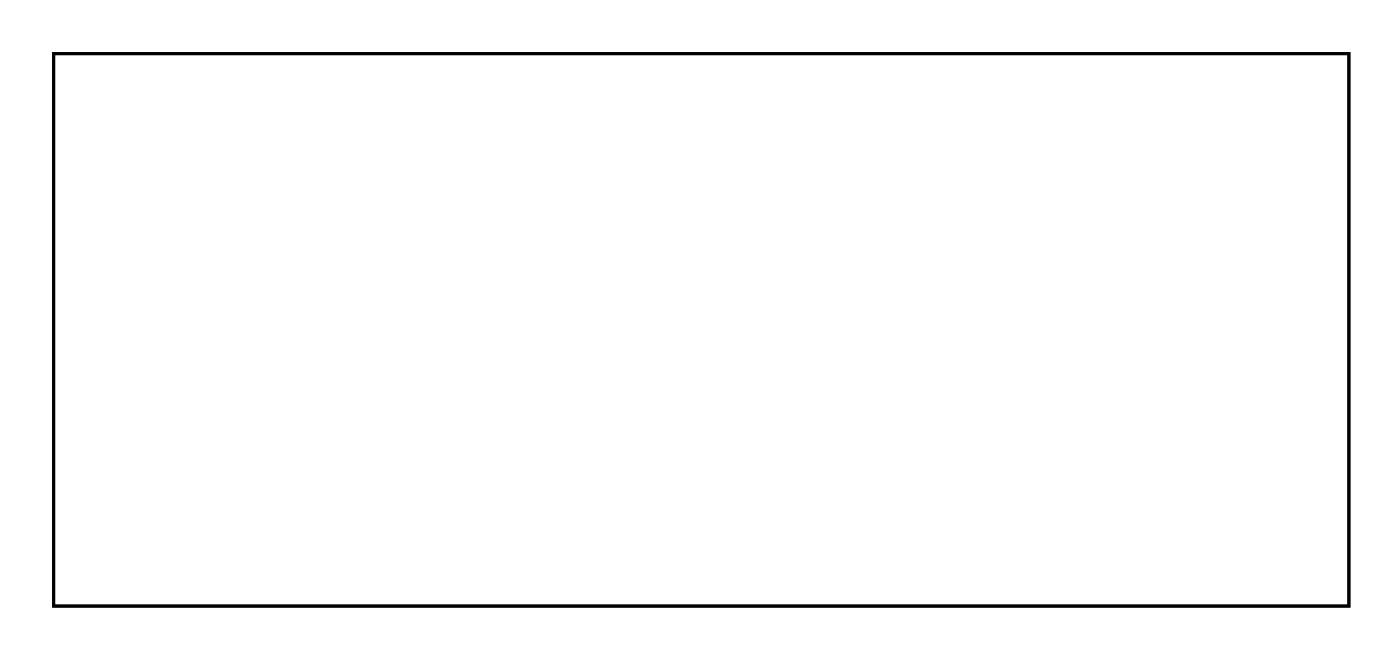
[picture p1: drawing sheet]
<svg xmlns="http://www.w3.org/2000/svg" width="95mm" height="45mm" viewBox="0 0 95 45" stroke-linecap="round" stroke-linejoin="round" font-family="sans-serif">
<path d="M3.6 3.6h87.8v37.5h-87.8z" fill="none" stroke="#000" stroke-width=".2"/>
<path d="M3.6 3.6h87.8v37.5h-87.8z" fill="none" stroke="#000" stroke-width=".07"/>
<circle cx="62.5" cy="12.3" r=".7" fill="#fff"/>
<circle cx="62.5" cy="12.3" r=".7" fill="none" stroke="#fff" stroke-width=".75" stroke-linecap="butt"/>
<circle cx="49.5" cy="12.3" r=".7" fill="#fff"/>
<circle cx="49.5" cy="12.3" r=".7" fill="none" stroke="#fff" stroke-width=".75" stroke-linecap="butt"/>
<circle cx="42" cy="29.8" r=".7" fill="#fff"/>
<circle cx="42" cy="29.8" r=".7" fill="none" stroke="#fff" stroke-width=".75" stroke-linecap="butt"/>
<circle cx="28.9" cy="29.8" r=".7" fill="#fff"/>
<circle cx="28.9" cy="29.8" r=".7" fill="none" stroke="#fff" stroke-width=".75" stroke-linecap="butt"/>
<circle cx="55.1" cy="8.5" r=".65" fill="#fff"/>
<circle cx="55.1" cy="8.5" r=".65" fill="none" stroke="#fff" stroke-width=".76" stroke-linecap="butt"/>
<circle cx="57.6" cy="8.5" r=".65" fill="#fff"/>
<circle cx="57.6" cy="8.5" r=".65" fill="none" stroke="#fff" stroke-width=".76" stroke-linecap="butt"/>
<circle cx="29.3" cy="8.5" r=".65" fill="#fff"/>
<circle cx="29.3" cy="8.5" r=".65" fill="none" stroke="#fff" stroke-width=".76" stroke-linecap="butt"/>
<circle cx="31.8" cy="8.5" r=".65" fill="#fff"/>
<circle cx="31.8" cy="8.5" r=".65" fill="none" stroke="#fff" stroke-width=".76" stroke-linecap="butt"/>
<circle cx="34.3" cy="8.5" r=".65" fill="#fff"/>
<circle cx="34.3" cy="8.5" r=".65" fill="none" stroke="#fff" stroke-width=".76" stroke-linecap="butt"/>
<circle cx="36.8" cy="8.5" r=".65" fill="#fff"/>
<circle cx="36.8" cy="8.5" r=".65" fill="none" stroke="#fff" stroke-width=".76" stroke-linecap="butt"/>
<circle cx="39.3" cy="8.5" r=".65" fill="#fff"/>
<circle cx="39.3" cy="8.5" r=".65" fill="none" stroke="#fff" stroke-width=".76" stroke-linecap="butt"/>
<circle cx="41.8" cy="8.5" r=".65" fill="#fff"/>
<circle cx="41.8" cy="8.5" r=".65" fill="none" stroke="#fff" stroke-width=".76" stroke-linecap="butt"/>
<circle cx="44.3" cy="8.5" r=".65" fill="#fff"/>
<circle cx="44.3" cy="8.5" r=".65" fill="none" stroke="#fff" stroke-width=".76" stroke-linecap="butt"/>
<circle cx="46.8" cy="8.5" r=".65" fill="#fff"/>
<circle cx="46.8" cy="8.5" r=".65" fill="none" stroke="#fff" stroke-width=".76" stroke-linecap="butt"/>
<circle cx="49.3" cy="8.5" r=".65" fill="#fff"/>
<circle cx="49.3" cy="8.5" r=".65" fill="none" stroke="#fff" stroke-width=".76" stroke-linecap="butt"/>
<circle cx="57.5" cy="37.3" r=".65" fill="#fff"/>
<circle cx="57.5" cy="37.3" r=".65" fill="none" stroke="#fff" stroke-width=".76" stroke-linecap="butt"/>
<circle cx="60" cy="37.3" r=".65" fill="#fff"/>
<circle cx="60" cy="37.3" r=".65" fill="none" stroke="#fff" stroke-width=".76" stroke-linecap="butt"/>
<circle cx="44.5" cy="37.3" r=".65" fill="#fff"/>
<circle cx="44.5" cy="37.3" r=".65" fill="none" stroke="#fff" stroke-width=".76" stroke-linecap="butt"/>
<circle cx="47" cy="37.3" r=".65" fill="#fff"/>
<circle cx="47" cy="37.3" r=".65" fill="none" stroke="#fff" stroke-width=".76" stroke-linecap="butt"/>
<circle cx="49.5" cy="37.3" r=".65" fill="#fff"/>
<circle cx="49.5" cy="37.3" r=".65" fill="none" stroke="#fff" stroke-width=".76" stroke-linecap="butt"/>
<circle cx="32" cy="37.3" r=".65" fill="#fff"/>
<circle cx="32" cy="37.3" r=".65" fill="none" stroke="#fff" stroke-width=".76" stroke-linecap="butt"/>
<circle cx="34.5" cy="37.3" r=".65" fill="#fff"/>
<circle cx="34.5" cy="37.3" r=".65" fill="none" stroke="#fff" stroke-width=".76" stroke-linecap="butt"/>
<circle cx="37" cy="37.3" r=".65" fill="#fff"/>
<circle cx="37" cy="37.3" r=".65" fill="none" stroke="#fff" stroke-width=".76" stroke-linecap="butt"/>
<circle cx="39.5" cy="37.3" r=".65" fill="#fff"/>
<circle cx="39.5" cy="37.3" r=".65" fill="none" stroke="#fff" stroke-width=".76" stroke-linecap="butt"/>
<circle cx="29.3" cy="24.9" r=".53" fill="#fff"/>
<circle cx="29.3" cy="24.9" r=".53" fill="none" stroke="#fff" stroke-width=".51"/>
<path d="M28.8 23.8a.66 .66 0 0 1 .7-.2 .66 .66 0 0 1 .5 .7v1.3a.66 .66 0 0 1-.7 .6 .66 .66 0 0 1-.7-.6v-1.3zM28.9 24.9a.41 .41 0 0 0 .8 0 .41 .41 0 0 0-.8 0z" fill="#fff"/>
<g fill="none" stroke="#fff" stroke-width=".25">
<path d="M28.8 23.8a.66 .66 0 0 1 .7-.2 .66 .66 0 0 1 .5 .7v1.3a.66 .66 0 0 1-.7 .6 .66 .66 0 0 1-.7-.6v-1.3z"/>
<circle cx="29.3" cy="24.9" r=".41"/>
</g>
<circle cx="31.8" cy="24.9" r=".53" fill="#fff"/>
<circle cx="31.8" cy="24.9" r=".53" fill="none" stroke="#fff" stroke-width=".51"/>
<path d="M31.4 23.8a.66 .66 0 0 1 .7-.2 .66 .66 0 0 1 .4 .7v1.3a.66 .66 0 0 1-.7 .6 .66 .66 0 0 1-.6-.6v-1.3zM31.4 24.9a.41 .41 0 0 0 .8 0 .41 .41 0 0 0-.8 0z" fill="#fff"/>
<g fill="none" stroke="#fff" stroke-width=".25">
<path d="M31.4 23.8a.66 .66 0 0 1 .7-.2 .66 .66 0 0 1 .4 .7v1.3a.66 .66 0 0 1-.7 .6 .66 .66 0 0 1-.6-.6v-1.3z"/>
<circle cx="31.8" cy="24.9" r=".41"/>
</g>
<circle cx="34.4" cy="24.9" r=".53" fill="#fff"/>
<circle cx="34.4" cy="24.9" r=".53" fill="none" stroke="#fff" stroke-width=".51"/>
<path d="M33.9 23.8a.66 .66 0 0 1 .7-.2 .66 .66 0 0 1 .4 .7v1.3a.66 .66 0 0 1-.6 .6 .66 .66 0 0 1-.7-.6v-1.3zM34 24.9a.41 .41 0 0 0 .8 0 .41 .41 0 0 0-.8 0z" fill="#fff"/>
<g fill="none" stroke="#fff" stroke-width=".25">
<path d="M33.9 23.8a.66 .66 0 0 1 .7-.2 .66 .66 0 0 1 .4 .7v1.3a.66 .66 0 0 1-.6 .6 .66 .66 0 0 1-.7-.6v-1.3z"/>
<circle cx="34.4" cy="24.9" r=".41"/>
</g>
<circle cx="36.9" cy="24.9" r=".53" fill="#fff"/>
<circle cx="36.9" cy="24.9" r=".53" fill="none" stroke="#fff" stroke-width=".51"/>
<path d="M36.4 23.8a.66 .66 0 0 1 .8-.2 .66 .66 0 0 1 .4 .7v1.3a.66 .66 0 0 1-.7 .6 .66 .66 0 0 1-.6-.6v-1.3zM36.5 24.9a.41 .41 0 0 0 .8 0 .41 .41 0 0 0-.8 0z" fill="#fff"/>
<g fill="none" stroke="#fff" stroke-width=".25">
<path d="M36.4 23.8a.66 .66 0 0 1 .8-.2 .66 .66 0 0 1 .4 .7v1.3a.66 .66 0 0 1-.7 .6 .66 .66 0 0 1-.6-.6v-1.3z"/>
<circle cx="36.9" cy="24.9" r=".41"/>
</g>
<circle cx="39.5" cy="24.9" r=".53" fill="#fff"/>
<circle cx="39.5" cy="24.9" r=".53" fill="none" stroke="#fff" stroke-width=".51"/>
<path d="M39 23.8a.66 .66 0 0 1 .7-.2 .66 .66 0 0 1 .4 .7v1.3a.66 .66 0 0 1-.6 .6 .66 .66 0 0 1-.7-.6v-1.3zM39 24.9a.45 .45 0 0 0 .9 0 .45 .45 0 0 0-.9 0z" fill="#fff"/>
<g fill="none" stroke="#fff" stroke-width=".25">
<path d="M39 23.8a.66 .66 0 0 1 .7-.2 .66 .66 0 0 1 .4 .7v1.3a.66 .66 0 0 1-.6 .6 .66 .66 0 0 1-.7-.6v-1.3z"/>
<circle cx="39.5" cy="24.9" r=".41"/>
</g>
<circle cx="42" cy="24.9" r=".53" fill="#fff"/>
<circle cx="42" cy="24.9" r=".53" fill="none" stroke="#fff" stroke-width=".51"/>
<path d="M41.5 23.8a.66 .66 0 0 1 .7-.2 .66 .66 0 0 1 .5 .7v1.3a.66 .66 0 0 1-.7 .6 .66 .66 0 0 1-.7-.6v-1.3zM41.6 24.9a.41 .41 0 0 0 .8 0 .41 .41 0 0 0-.8 0z" fill="#fff"/>
<g fill="none" stroke="#fff" stroke-width=".25">
<path d="M41.5 23.8a.66 .66 0 0 1 .7-.2 .66 .66 0 0 1 .5 .7v1.3a.66 .66 0 0 1-.7 .6 .66 .66 0 0 1-.7-.6v-1.3z"/>
<circle cx="42" cy="24.9" r=".41"/>
</g>
<circle cx="44.5" cy="24.9" r=".53" fill="#fff"/>
<circle cx="44.5" cy="24.9" r=".53" fill="none" stroke="#fff" stroke-width=".51"/>
<path d="M44.1 23.8a.66 .66 0 0 1 .7-.2 .66 .66 0 0 1 .4 .7v1.3a.66 .66 0 0 1-.7 .6 .66 .66 0 0 1-.6-.6v-1.3zM44.1 24.9a.41 .41 0 0 0 .8 0 .41 .41 0 0 0-.8 0z" fill="#fff"/>
<g fill="none" stroke="#fff" stroke-width=".25">
<path d="M44.1 23.8a.66 .66 0 0 1 .7-.2 .66 .66 0 0 1 .4 .7v1.3a.66 .66 0 0 1-.7 .6 .66 .66 0 0 1-.6-.6v-1.3z"/>
<circle cx="44.5" cy="24.9" r=".41"/>
</g>
<circle cx="47.1" cy="24.9" r=".53" fill="#fff"/>
<circle cx="47.1" cy="24.9" r=".53" fill="none" stroke="#fff" stroke-width=".51"/>
<path d="M46.6 23.8a.66 .66 0 0 1 .7-.2 .66 .66 0 0 1 .4 .7v1.3a.66 .66 0 0 1-.6 .6 .66 .66 0 0 1-.7-.6v-1.3zM46.7 24.9a.41 .41 0 0 0 .8 0 .41 .41 0 0 0-.8 0z" fill="#fff"/>
<g fill="none" stroke="#fff" stroke-width=".25">
<path d="M46.6 23.8a.66 .66 0 0 1 .7-.2 .66 .66 0 0 1 .4 .7v1.3a.66 .66 0 0 1-.6 .6 .66 .66 0 0 1-.7-.6v-1.3z"/>
<circle cx="47.1" cy="24.9" r=".41"/>
</g>
<circle cx="49.6" cy="24.9" r=".53" fill="#fff"/>
<circle cx="49.6" cy="24.9" r=".53" fill="none" stroke="#fff" stroke-width=".51"/>
<path d="M49.1 23.8a.66 .66 0 0 1 .8-.2 .66 .66 0 0 1 .4 .7v1.3a.66 .66 0 0 1-.7 .6 .66 .66 0 0 1-.6-.6v-1.3zM49.2 24.9a.41 .41 0 0 0 .8 0 .41 .41 0 0 0-.8 0z" fill="#fff"/>
<g fill="none" stroke="#fff" stroke-width=".25">
<path d="M49.1 23.8a.66 .66 0 0 1 .8-.2 .66 .66 0 0 1 .4 .7v1.3a.66 .66 0 0 1-.7 .6 .66 .66 0 0 1-.6-.6v-1.3z"/>
<circle cx="49.6" cy="24.9" r=".41"/>
</g>
<circle cx="52.2" cy="24.9" r=".53" fill="#fff"/>
<circle cx="52.2" cy="24.9" r=".53" fill="none" stroke="#fff" stroke-width=".51"/>
<path d="M51.7 23.8a.66 .66 0 0 1 .7-.2 .66 .66 0 0 1 .4 .7v1.3a.66 .66 0 0 1-.6 .6 .66 .66 0 0 1-.7-.6v-1.3zM51.7 24.9a.45 .45 0 0 0 .9 0 .45 .45 0 0 0-.9 0z" fill="#fff"/>
<g fill="none" stroke="#fff" stroke-width=".25">
<path d="M51.7 23.8a.66 .66 0 0 1 .7-.2 .66 .66 0 0 1 .4 .7v1.3a.66 .66 0 0 1-.6 .6 .66 .66 0 0 1-.7-.6v-1.3z"/>
<circle cx="52.2" cy="24.9" r=".41"/>
</g>
<circle cx="54.7" cy="24.9" r=".53" fill="#fff"/>
<circle cx="54.7" cy="24.9" r=".53" fill="none" stroke="#fff" stroke-width=".51"/>
<path d="M54.2 23.8a.66 .66 0 0 1 .7-.2 .66 .66 0 0 1 .5 .7v1.3a.66 .66 0 0 1-.7 .6 .66 .66 0 0 1-.7-.6v-1.3zM54.3 24.9a.41 .41 0 0 0 .8 0 .41 .41 0 0 0-.8 0z" fill="#fff"/>
<g fill="none" stroke="#fff" stroke-width=".25">
<path d="M54.2 23.8a.66 .66 0 0 1 .7-.2 .66 .66 0 0 1 .5 .7v1.3a.66 .66 0 0 1-.7 .6 .66 .66 0 0 1-.7-.6v-1.3z"/>
<circle cx="54.7" cy="24.9" r=".41"/>
</g>
<circle cx="57.2" cy="24.9" r=".53" fill="#fff"/>
<circle cx="57.2" cy="24.9" r=".53" fill="none" stroke="#fff" stroke-width=".51"/>
<path d="M56.8 23.8a.66 .66 0 0 1 .7-.2 .66 .66 0 0 1 .4 .7v1.3a.66 .66 0 0 1-.7 .6 .66 .66 0 0 1-.6-.6v-1.3zM56.8 24.9a.41 .41 0 0 0 .8 0 .41 .41 0 0 0-.8 0z" fill="#fff"/>
<g fill="none" stroke="#fff" stroke-width=".25">
<path d="M56.8 23.8a.66 .66 0 0 1 .7-.2 .66 .66 0 0 1 .4 .7v1.3a.66 .66 0 0 1-.7 .6 .66 .66 0 0 1-.6-.6v-1.3z"/>
<circle cx="57.2" cy="24.9" r=".41"/>
</g>
<circle cx="59.8" cy="24.9" r=".53" fill="#fff"/>
<circle cx="59.8" cy="24.9" r=".53" fill="none" stroke="#fff" stroke-width=".51"/>
<path d="M59.3 23.8a.66 .66 0 0 1 .7-.2 .66 .66 0 0 1 .4 .7v1.3a.66 .66 0 0 1-.6 .6 .66 .66 0 0 1-.7-.6v-1.3zM59.4 24.9a.41 .41 0 0 0 .8 0 .41 .41 0 0 0-.8 0z" fill="#fff"/>
<g fill="none" stroke="#fff" stroke-width=".25">
<path d="M59.3 23.8a.66 .66 0 0 1 .7-.2 .66 .66 0 0 1 .4 .7v1.3a.66 .66 0 0 1-.6 .6 .66 .66 0 0 1-.7-.6v-1.3z"/>
<circle cx="59.8" cy="24.9" r=".41"/>
</g>
<circle cx="62.3" cy="24.9" r=".53" fill="#fff"/>
<circle cx="62.3" cy="24.9" r=".53" fill="none" stroke="#fff" stroke-width=".51"/>
<path d="M61.8 23.8a.66 .66 0 0 1 .8-.2 .66 .66 0 0 1 .4 .7v1.3a.66 .66 0 0 1-.7 .6 .66 .66 0 0 1-.6-.6v-1.3zM61.9 24.9a.41 .41 0 0 0 .8 0 .41 .41 0 0 0-.8 0z" fill="#fff"/>
<g fill="none" stroke="#fff" stroke-width=".25">
<path d="M61.8 23.8a.66 .66 0 0 1 .8-.2 .66 .66 0 0 1 .4 .7v1.3a.66 .66 0 0 1-.7 .6 .66 .66 0 0 1-.6-.6v-1.3z"/>
<circle cx="62.3" cy="24.9" r=".41"/>
</g>
<circle cx="62.3" cy="17.3" r=".53" fill="#fff"/>
<circle cx="62.3" cy="17.3" r=".53" fill="none" stroke="#fff" stroke-width=".51"/>
<path d="M61.8 16.2a.66 .66 0 0 1 .8-.2 .66 .66 0 0 1 .4 .6v1.4a.66 .66 0 0 1-.7 .6 .66 .66 0 0 1-.6-.6v-1.4zM61.9 17.3a.41 .41 0 0 0 .8 0 .41 .41 0 0 0-.8 0z" fill="#fff"/>
<g fill="none" stroke="#fff" stroke-width=".25">
<path d="M61.8 16.2a.66 .66 0 0 1 .8-.2 .66 .66 0 0 1 .4 .6v1.4a.66 .66 0 0 1-.7 .6 .66 .66 0 0 1-.6-.6v-1.4z"/>
<circle cx="62.3" cy="17.3" r=".41"/>
</g>
<circle cx="59.8" cy="17.3" r=".53" fill="#fff"/>
<circle cx="59.8" cy="17.3" r=".53" fill="none" stroke="#fff" stroke-width=".51"/>
<path d="M59.3 16.2a.66 .66 0 0 1 .7-.2 .66 .66 0 0 1 .4 .6v1.4a.66 .66 0 0 1-.6 .6 .66 .66 0 0 1-.7-.6v-1.4zM59.4 17.3a.41 .41 0 0 0 .8 0 .41 .41 0 0 0-.8 0z" fill="#fff"/>
<g fill="none" stroke="#fff" stroke-width=".25">
<path d="M59.3 16.2a.66 .66 0 0 1 .7-.2 .66 .66 0 0 1 .4 .6v1.4a.66 .66 0 0 1-.6 .6 .66 .66 0 0 1-.7-.6v-1.4z"/>
<circle cx="59.8" cy="17.3" r=".41"/>
</g>
<circle cx="57.2" cy="17.3" r=".53" fill="#fff"/>
<circle cx="57.2" cy="17.3" r=".53" fill="none" stroke="#fff" stroke-width=".51"/>
<path d="M56.8 16.2a.66 .66 0 0 1 .7-.2 .66 .66 0 0 1 .4 .6v1.4a.66 .66 0 0 1-.7 .6 .66 .66 0 0 1-.6-.6v-1.4zM56.8 17.3a.41 .41 0 0 0 .8 0 .41 .41 0 0 0-.8 0z" fill="#fff"/>
<g fill="none" stroke="#fff" stroke-width=".25">
<path d="M56.8 16.2a.66 .66 0 0 1 .7-.2 .66 .66 0 0 1 .4 .6v1.4a.66 .66 0 0 1-.7 .6 .66 .66 0 0 1-.6-.6v-1.4z"/>
<circle cx="57.2" cy="17.3" r=".41"/>
</g>
<circle cx="54.7" cy="17.3" r=".53" fill="#fff"/>
<circle cx="54.7" cy="17.3" r=".53" fill="none" stroke="#fff" stroke-width=".51"/>
<path d="M54.2 16.2a.66 .66 0 0 1 .7-.2 .66 .66 0 0 1 .5 .6v1.4a.66 .66 0 0 1-.7 .6 .66 .66 0 0 1-.7-.6v-1.4zM54.3 17.3a.41 .41 0 0 0 .8 0 .41 .41 0 0 0-.8 0z" fill="#fff"/>
<g fill="none" stroke="#fff" stroke-width=".25">
<path d="M54.2 16.2a.66 .66 0 0 1 .7-.2 .66 .66 0 0 1 .5 .6v1.4a.66 .66 0 0 1-.7 .6 .66 .66 0 0 1-.7-.6v-1.4z"/>
<circle cx="54.7" cy="17.3" r=".41"/>
</g>
<circle cx="52.2" cy="17.3" r=".53" fill="#fff"/>
<circle cx="52.2" cy="17.3" r=".53" fill="none" stroke="#fff" stroke-width=".51"/>
<path d="M51.7 16.2a.66 .66 0 0 1 .7-.2 .66 .66 0 0 1 .4 .6v1.4a.66 .66 0 0 1-.6 .6 .66 .66 0 0 1-.7-.6v-1.4zM51.7 17.3a.45 .45 0 0 0 .9 0 .45 .45 0 0 0-.9 0z" fill="#fff"/>
<g fill="none" stroke="#fff" stroke-width=".25">
<path d="M51.7 16.2a.66 .66 0 0 1 .7-.2 .66 .66 0 0 1 .4 .6v1.4a.66 .66 0 0 1-.6 .6 .66 .66 0 0 1-.7-.6v-1.4z"/>
<circle cx="52.2" cy="17.3" r=".41"/>
</g>
<circle cx="49.6" cy="17.3" r=".53" fill="#fff"/>
<circle cx="49.6" cy="17.3" r=".53" fill="none" stroke="#fff" stroke-width=".51"/>
<path d="M49.1 16.2a.66 .66 0 0 1 .8-.2 .66 .66 0 0 1 .4 .6v1.4a.66 .66 0 0 1-.7 .6 .66 .66 0 0 1-.6-.6v-1.4zM49.2 17.3a.41 .41 0 0 0 .8 0 .41 .41 0 0 0-.8 0z" fill="#fff"/>
<g fill="none" stroke="#fff" stroke-width=".25">
<path d="M49.1 16.2a.66 .66 0 0 1 .8-.2 .66 .66 0 0 1 .4 .6v1.4a.66 .66 0 0 1-.7 .6 .66 .66 0 0 1-.6-.6v-1.4z"/>
<circle cx="49.6" cy="17.3" r=".41"/>
</g>
<circle cx="47.1" cy="17.3" r=".53" fill="#fff"/>
<circle cx="47.1" cy="17.3" r=".53" fill="none" stroke="#fff" stroke-width=".51"/>
<path d="M46.6 16.2a.66 .66 0 0 1 .7-.2 .66 .66 0 0 1 .4 .6v1.4a.66 .66 0 0 1-.6 .6 .66 .66 0 0 1-.7-.6v-1.4zM46.7 17.3a.41 .41 0 0 0 .8 0 .41 .41 0 0 0-.8 0z" fill="#fff"/>
<g fill="none" stroke="#fff" stroke-width=".25">
<path d="M46.6 16.2a.66 .66 0 0 1 .7-.2 .66 .66 0 0 1 .4 .6v1.4a.66 .66 0 0 1-.6 .6 .66 .66 0 0 1-.7-.6v-1.4z"/>
<circle cx="47.1" cy="17.3" r=".41"/>
</g>
<circle cx="44.5" cy="17.3" r=".53" fill="#fff"/>
<circle cx="44.5" cy="17.3" r=".53" fill="none" stroke="#fff" stroke-width=".51"/>
<path d="M44.1 16.2a.66 .66 0 0 1 .7-.2 .66 .66 0 0 1 .4 .6v1.4a.66 .66 0 0 1-.7 .6 .66 .66 0 0 1-.6-.6v-1.4zM44.1 17.3a.41 .41 0 0 0 .8 0 .41 .41 0 0 0-.8 0z" fill="#fff"/>
<g fill="none" stroke="#fff" stroke-width=".25">
<path d="M44.1 16.2a.66 .66 0 0 1 .7-.2 .66 .66 0 0 1 .4 .6v1.4a.66 .66 0 0 1-.7 .6 .66 .66 0 0 1-.6-.6v-1.4z"/>
<circle cx="44.5" cy="17.3" r=".41"/>
</g>
<circle cx="42" cy="17.3" r=".53" fill="#fff"/>
<circle cx="42" cy="17.3" r=".53" fill="none" stroke="#fff" stroke-width=".51"/>
<path d="M41.5 16.2a.66 .66 0 0 1 .7-.2 .66 .66 0 0 1 .5 .6v1.4a.66 .66 0 0 1-.7 .6 .66 .66 0 0 1-.7-.6v-1.4zM41.6 17.3a.41 .41 0 0 0 .8 0 .41 .41 0 0 0-.8 0z" fill="#fff"/>
<g fill="none" stroke="#fff" stroke-width=".25">
<path d="M41.5 16.2a.66 .66 0 0 1 .7-.2 .66 .66 0 0 1 .5 .6v1.4a.66 .66 0 0 1-.7 .6 .66 .66 0 0 1-.7-.6v-1.4z"/>
<circle cx="42" cy="17.3" r=".41"/>
</g>
<circle cx="39.5" cy="17.3" r=".53" fill="#fff"/>
<circle cx="39.5" cy="17.3" r=".53" fill="none" stroke="#fff" stroke-width=".51"/>
<path d="M39 16.2a.66 .66 0 0 1 .7-.2 .66 .66 0 0 1 .4 .6v1.4a.66 .66 0 0 1-.6 .6 .66 .66 0 0 1-.7-.6v-1.4zM39 17.3a.45 .45 0 0 0 .9 0 .45 .45 0 0 0-.9 0z" fill="#fff"/>
<g fill="none" stroke="#fff" stroke-width=".25">
<path d="M39 16.2a.66 .66 0 0 1 .7-.2 .66 .66 0 0 1 .4 .6v1.4a.66 .66 0 0 1-.6 .6 .66 .66 0 0 1-.7-.6v-1.4z"/>
<circle cx="39.5" cy="17.3" r=".41"/>
</g>
<circle cx="36.9" cy="17.3" r=".53" fill="#fff"/>
<circle cx="36.9" cy="17.3" r=".53" fill="none" stroke="#fff" stroke-width=".51"/>
<path d="M36.4 16.2a.66 .66 0 0 1 .8-.2 .66 .66 0 0 1 .4 .6v1.4a.66 .66 0 0 1-.7 .6 .66 .66 0 0 1-.6-.6v-1.4zM36.5 17.3a.41 .41 0 0 0 .8 0 .41 .41 0 0 0-.8 0z" fill="#fff"/>
<g fill="none" stroke="#fff" stroke-width=".25">
<path d="M36.4 16.2a.66 .66 0 0 1 .8-.2 .66 .66 0 0 1 .4 .6v1.4a.66 .66 0 0 1-.7 .6 .66 .66 0 0 1-.6-.6v-1.4z"/>
<circle cx="36.9" cy="17.3" r=".41"/>
</g>
<circle cx="34.4" cy="17.3" r=".53" fill="#fff"/>
<circle cx="34.4" cy="17.3" r=".53" fill="none" stroke="#fff" stroke-width=".51"/>
<path d="M33.9 16.2a.66 .66 0 0 1 .7-.2 .66 .66 0 0 1 .4 .6v1.4a.66 .66 0 0 1-.6 .6 .66 .66 0 0 1-.7-.6v-1.4zM34 17.3a.41 .41 0 0 0 .8 0 .41 .41 0 0 0-.8 0z" fill="#fff"/>
<g fill="none" stroke="#fff" stroke-width=".25">
<path d="M33.9 16.2a.66 .66 0 0 1 .7-.2 .66 .66 0 0 1 .4 .6v1.4a.66 .66 0 0 1-.6 .6 .66 .66 0 0 1-.7-.6v-1.4z"/>
<circle cx="34.4" cy="17.3" r=".41"/>
</g>
<circle cx="31.8" cy="17.3" r=".53" fill="#fff"/>
<circle cx="31.8" cy="17.3" r=".53" fill="none" stroke="#fff" stroke-width=".51"/>
<path d="M31.4 16.2a.66 .66 0 0 1 .7-.2 .66 .66 0 0 1 .4 .6v1.4a.66 .66 0 0 1-.7 .6 .66 .66 0 0 1-.6-.6v-1.4zM31.4 17.3a.41 .41 0 0 0 .8 0 .41 .41 0 0 0-.8 0z" fill="#fff"/>
<g fill="none" stroke="#fff" stroke-width=".25">
<path d="M31.4 16.2a.66 .66 0 0 1 .7-.2 .66 .66 0 0 1 .4 .6v1.4a.66 .66 0 0 1-.7 .6 .66 .66 0 0 1-.6-.6v-1.4z"/>
<circle cx="31.8" cy="17.3" r=".41"/>
</g>
<circle cx="29.3" cy="17.3" r=".53" fill="#fff"/>
<circle cx="29.3" cy="17.3" r=".53" fill="none" stroke="#fff" stroke-width=".51"/>
<path d="M28.8 16.2a.66 .66 0 0 1 .7-.2 .66 .66 0 0 1 .5 .6v1.4a.66 .66 0 0 1-.7 .6 .66 .66 0 0 1-.7-.6v-1.4zM28.9 17.3a.41 .41 0 0 0 .8 0 .41 .41 0 0 0-.8 0z" fill="#fff"/>
<g fill="none" stroke="#fff" stroke-width=".25">
<path d="M28.8 16.2a.66 .66 0 0 1 .7-.2 .66 .66 0 0 1 .5 .6v1.4a.66 .66 0 0 1-.7 .6 .66 .66 0 0 1-.7-.6v-1.4z"/>
<circle cx="29.3" cy="17.3" r=".41"/>
</g>
<circle cx="65.9" cy="14.3" r=".7" fill="#fff"/>
<circle cx="65.9" cy="14.3" r=".7" fill="none" stroke="#fff" stroke-width=".76" stroke-linecap="butt"/>
<circle cx="73" cy="21.5" r=".7" fill="#fff"/>
<circle cx="73" cy="21.5" r=".7" fill="none" stroke="#fff" stroke-width=".76" stroke-linecap="butt"/>
<circle cx="25.5" cy="33.8" r=".7" fill="#fff"/>
<circle cx="25.5" cy="33.8" r=".7" fill="none" stroke="#fff" stroke-width=".76" stroke-linecap="butt"/>
<circle cx="15.3" cy="33.8" r=".7" fill="#fff"/>
<circle cx="15.3" cy="33.8" r=".7" fill="none" stroke="#fff" stroke-width=".76" stroke-linecap="butt"/>
<circle cx="19.1" cy="18.7" r=".7" fill="#fff"/>
<circle cx="19.1" cy="18.7" r=".7" fill="none" stroke="#fff" stroke-width=".76" stroke-linecap="butt"/>
<circle cx="24.5" cy="27.3" r=".7" fill="#fff"/>
<circle cx="24.5" cy="27.3" r=".7" fill="none" stroke="#fff" stroke-width=".76" stroke-linecap="butt"/>
<circle cx="15.5" cy="23.3" r=".7" fill="#fff"/>
<circle cx="15.5" cy="23.3" r=".7" fill="none" stroke="#fff" stroke-width=".76" stroke-linecap="butt"/>
<circle cx="9" cy="23.3" r=".7" fill="#fff"/>
<circle cx="9" cy="23.3" r=".7" fill="none" stroke="#fff" stroke-width=".76" stroke-linecap="butt"/>
<circle cx="15.5" cy="18.8" r=".7" fill="#fff"/>
<circle cx="15.5" cy="18.8" r=".7" fill="none" stroke="#fff" stroke-width=".76" stroke-linecap="butt"/>
<circle cx="9" cy="18.8" r=".7" fill="#fff"/>
<circle cx="9" cy="18.8" r=".7" fill="none" stroke="#fff" stroke-width=".76" stroke-linecap="butt"/>
<path d="M81.3 32.1h1.4v1.4h-1.4z" fill="#fff"/>
<path d="M81.3 32.1h1.4v1.4h-1.4z" fill="none" stroke="#fff" stroke-width=".76" stroke-linecap="butt"/>
<circle cx="82" cy="32.8" r=".7" fill="#fff"/>
<circle cx="82" cy="32.8" r=".7" fill="none" stroke="#fff" stroke-width=".76" stroke-linecap="butt"/>
<circle cx="84.5" cy="32.8" r=".7" fill="#fff"/>
<circle cx="84.5" cy="32.8" r=".7" fill="none" stroke="#fff" stroke-width=".76" stroke-linecap="butt"/>
<circle cx="11.5" cy="32.3" r=".6" fill="#fff"/>
<circle cx="11.5" cy="32.3" r=".6" fill="none" stroke="#fff" stroke-width=".65" stroke-linecap="butt"/>
<path d="M10.9 31.7h1.2v1.2h-1.2z" fill="#fff"/>
<path d="M10.9 31.7h1.2v1.2h-1.2z" fill="none" stroke="#fff" stroke-width=".65" stroke-linecap="butt"/>
<circle cx="9" cy="32.3" r=".6" fill="#fff"/>
<circle cx="9" cy="32.3" r=".6" fill="none" stroke="#fff" stroke-width=".65" stroke-linecap="butt"/>
<circle cx="75" cy="29.5" r=".6" fill="#fff"/>
<circle cx="75" cy="29.5" r=".6" fill="none" stroke="#fff" stroke-width=".65" stroke-linecap="butt"/>
<path d="M74.4 28.9h1.2v1.2h-1.2z" fill="#fff"/>
<path d="M74.4 28.9h1.2v1.2h-1.2z" fill="none" stroke="#fff" stroke-width=".65" stroke-linecap="butt"/>
<circle cx="72.5" cy="29.5" r=".6" fill="#fff"/>
<circle cx="72.5" cy="29.5" r=".6" fill="none" stroke="#fff" stroke-width=".65" stroke-linecap="butt"/>
<circle cx="65.7" cy="27.3" r=".64" fill="#fff"/>
<circle cx="65.7" cy="27.3" r=".64" fill="none" stroke="#fff" stroke-width=".76" stroke-linecap="butt"/>
<circle cx="68.2" cy="27.3" r=".64" fill="#fff"/>
<circle cx="68.2" cy="27.3" r=".64" fill="none" stroke="#fff" stroke-width=".76" stroke-linecap="butt"/>
<circle cx="81.5" cy="22.3" r=".65" fill="#fff"/>
<circle cx="81.5" cy="22.3" r=".65" fill="none" stroke="#fff" stroke-width=".64" stroke-linecap="butt"/>
<circle cx="84.7" cy="22.3" r=".65" fill="#fff"/>
<circle cx="84.7" cy="22.3" r=".65" fill="none" stroke="#fff" stroke-width=".64" stroke-linecap="butt"/>
<circle cx="84.7" cy="19.8" r=".65" fill="#fff"/>
<circle cx="84.7" cy="19.8" r=".65" fill="none" stroke="#fff" stroke-width=".64" stroke-linecap="butt"/>
<circle cx="81.5" cy="19.8" r=".65" fill="#fff"/>
<circle cx="81.5" cy="19.8" r=".65" fill="none" stroke="#fff" stroke-width=".64" stroke-linecap="butt"/>
<circle cx="82" cy="15" r="1.27" fill="#fff"/>
<circle cx="82" cy="15" r="1.27" fill="none" stroke="#fff" stroke-width=".51"/>
<circle cx="82" cy="27" r="1.27" fill="#fff"/>
<circle cx="82" cy="27" r="1.27" fill="none" stroke="#fff" stroke-width=".51"/>
<circle cx="64.3" cy="33.7" r=".59" fill="#fff"/>
<circle cx="64.3" cy="33.7" r=".59" fill="none" stroke="#fff" stroke-width=".73" stroke-linecap="butt"/>
<circle cx="66.8" cy="33.7" r=".59" fill="#fff"/>
<circle cx="66.8" cy="33.7" r=".59" fill="none" stroke="#fff" stroke-width=".73" stroke-linecap="butt"/>
<circle cx="51.5" cy="30.3" r=".59" fill="#fff"/>
<circle cx="51.5" cy="30.3" r=".59" fill="none" stroke="#fff" stroke-width=".73" stroke-linecap="butt"/>
<circle cx="56.5" cy="30.3" r=".59" fill="#fff"/>
<circle cx="56.5" cy="30.3" r=".59" fill="none" stroke="#fff" stroke-width=".73" stroke-linecap="butt"/>
<circle cx="51" cy="21.3" r=".64" fill="#fff"/>
<circle cx="51" cy="21.3" r=".64" fill="none" stroke="#fff" stroke-width=".76" stroke-linecap="butt"/>
<circle cx="48.4" cy="21.3" r=".64" fill="#fff"/>
<circle cx="48.4" cy="21.3" r=".64" fill="none" stroke="#fff" stroke-width=".76" stroke-linecap="butt"/>
<circle cx="88.5" cy="6.7" r="1.15" fill="#fff"/>
<circle cx="88.5" cy="6.7" r="1.15" fill="none" stroke="#fff" stroke-width=".35"/>
<circle cx="6.7" cy="38.1" r="1.15" fill="#fff"/>
<circle cx="6.7" cy="38.1" r="1.15" fill="none" stroke="#fff" stroke-width=".35"/>
<circle cx="88.5" cy="38.1" r="1.15" fill="#fff"/>
<circle cx="88.5" cy="38.1" r="1.15" fill="none" stroke="#fff" stroke-width=".35"/>
<circle cx="6.7" cy="6.7" r="1.15" fill="#fff"/>
<circle cx="6.7" cy="6.7" r="1.15" fill="none" stroke="#fff" stroke-width=".35"/>
</svg>
